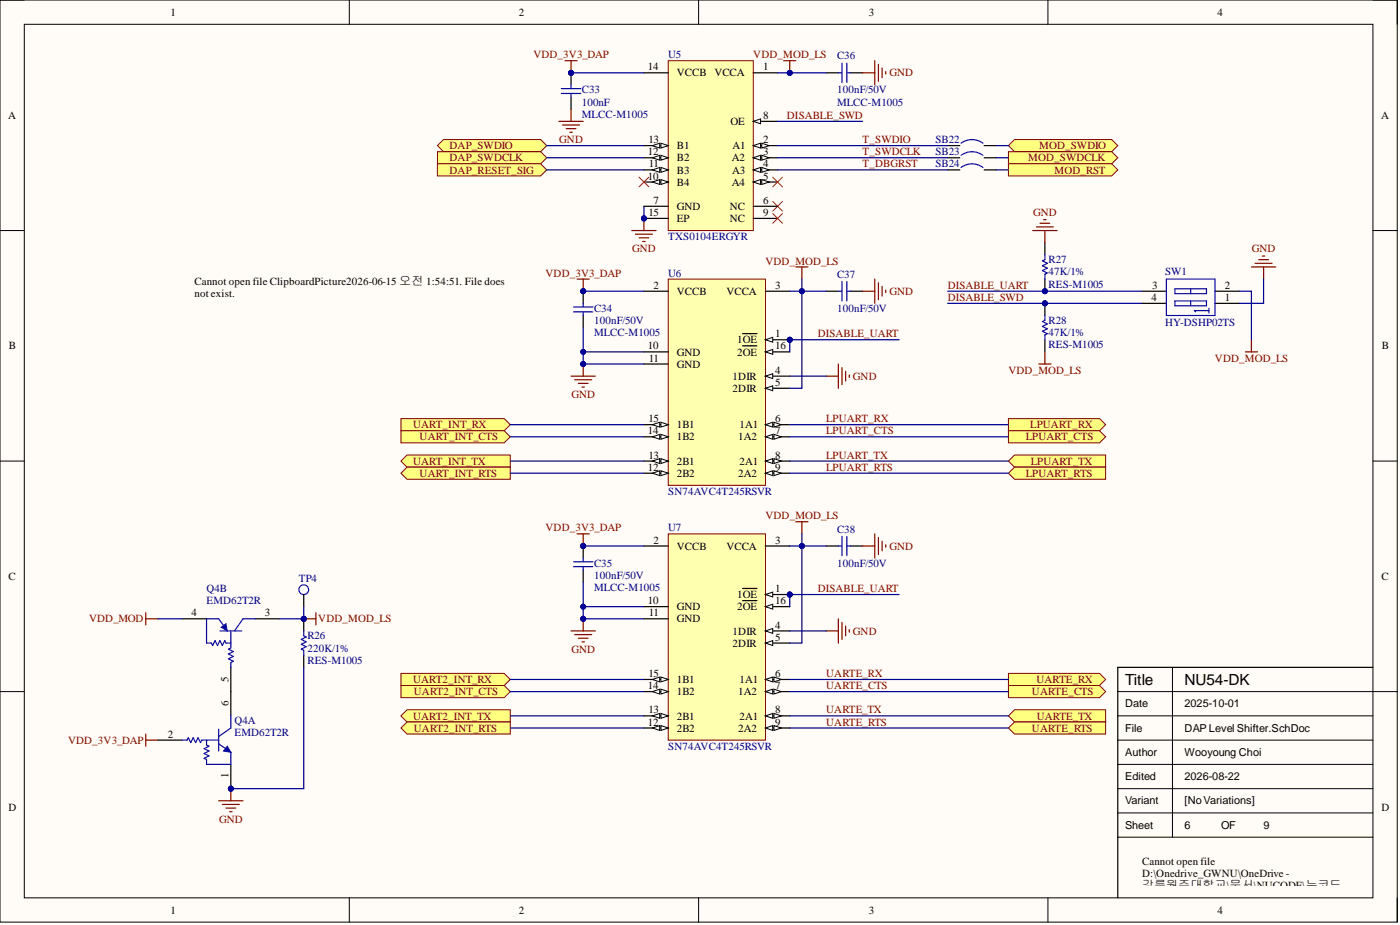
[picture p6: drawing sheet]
<svg xmlns="http://www.w3.org/2000/svg" width="292mm" height="193mm" viewBox="0 0 292 193" stroke-linecap="round" stroke-linejoin="round" font-family="sans-serif">
<defs><g id="words">
<g font-size="3.2">
<text x="234.7" y="142.8">Title</text>
<text x="247.2" y="142.8">NU54-DK</text>
</g>
<text font-size="2.5" x="238.3" y="185.5">강릉원주대학교\문서\NUCODE\누코드_</text>
<g font-size="2.3">
<text x="35.6" y="3.3">1</text>
<text x="108.2" y="3.3">2</text>
<text x="181.3" y="3.3">3</text>
<text x="254" y="3.3">4</text>
<text x="135.2" y="14.7">14</text>
<text x="141.2" y="16">VCCB</text>
<text x="149.1" y="16">VCCA</text>
<text x="159.2" y="14.7">1</text>
<text x="1.7" y="24.8">A</text>
<text x="135.3" y="29.9">13</text>
<text x="152.4" y="26.1">OE</text>
<text x="159.2" y="29.9">2</text>
<text x="159.2" y="24.8">8</text>
<text x="288.1" y="24.8">A</text>
<text x="135.2" y="32.4">12</text>
<text x="135.4" y="34.9">11</text>
<text x="141.2" y="31.1">B1</text>
<text x="141.2" y="33.7">B2</text>
<text x="152.7" y="33.7">A2</text>
<text x="152.9" y="31.1">A1</text>
<text x="159.2" y="32.4">3</text>
<text x="159.2" y="34.9">4</text>
<text x="135.2" y="37.5">10</text>
<text x="141.2" y="36.2">B3</text>
<text x="141.2" y="38.7">B4</text>
<text x="152.7" y="38.7">A4</text>
<text x="152.8" y="36.2">A3</text>
<text x="159.2" y="37.5">5</text>
<text x="135.3" y="45.1">15</text>
<text x="136.4" y="42.5">7</text>
<text x="141.2" y="46.3">EP</text>
<text x="141.2" y="43.8">GND</text>
<text x="152.3" y="43.8">NC</text>
<text x="152.3" y="46.3">NC</text>
<text x="159.2" y="42.5">6</text>
<text x="159.2" y="45.1">9</text>
<text x="40.6" y="59.5">Cannot open file ClipboardPicture2026-06-15 오전 1:54:51. File does</text>
<text x="40.6" y="62">not exist.</text>
<text x="136.4" y="60.2">2</text>
<text x="141.2" y="61.5">VCCB</text>
<text x="151.6" y="61.5">VCCA</text>
<text x="161.7" y="60.2">3</text>
<text x="240.2" y="62.8">4</text>
<text x="240.4" y="60.2">3</text>
<text x="255.5" y="62.8">1</text>
<text x="255.5" y="60.2">2</text>
<text x="153.8" y="71.6">1OE</text>
<text x="161.7" y="70.4">1</text>
<text x="1.9" y="72.9">B</text>
<text x="135.2" y="72.9">10</text>
<text x="135.4" y="75.4">11</text>
<text x="141.2" y="74.2">GND</text>
<text x="141.2" y="76.7">GND</text>
<text x="153.8" y="74.2">2OE</text>
<text x="161.7" y="72.9">16</text>
<text x="161.7" y="78">4</text>
<text x="288.3" y="72.9">B</text>
<text x="152.9" y="79.2">1DIR</text>
<text x="152.9" y="81.8">2DIR</text>
<text x="161.7" y="80.5">5</text>
<text x="135.3" y="88.1">15</text>
<text x="141.2" y="89.4">1B1</text>
<text x="154.3" y="89.4">1A1</text>
<text x="161.7" y="88.1">6</text>
<text x="135.2" y="90.6">14</text>
<text x="135.3" y="95.7">13</text>
<text x="141.2" y="91.9">1B2</text>
<text x="154" y="91.9">1A2</text>
<text x="161.7" y="90.6">7</text>
<text x="161.7" y="95.7">8</text>
<text x="135.2" y="98.2">12</text>
<text x="141.2" y="99.5">2B2</text>
<text x="141.2" y="96.9">2B1</text>
<text x="154" y="99.5">2A2</text>
<text x="154.3" y="96.9">2A1</text>
<text x="161.7" y="98.2">9</text>
<text x="136.4" y="113.4">2</text>
<text x="161.7" y="113.4">3</text>
<text x="141.2" y="114.7">VCCB</text>
<text x="151.6" y="114.7">VCCA</text>
<text x="1.8" y="121">C</text>
<text x="153.8" y="124.8">1OE</text>
<text x="161.7" y="123.5">1</text>
<text x="288.2" y="121">C</text>
<text x="40" y="128.6">4</text>
<text x="55.3" y="128.6">3</text>
<text x="135.2" y="126.1">10</text>
<text x="135.4" y="128.6">11</text>
<text x="141.2" y="127.3">GND</text>
<text x="141.2" y="129.9">GND</text>
<text x="153.8" y="127.3">2OE</text>
<text x="161.7" y="126.1">16</text>
<text x="161.7" y="131.1">4</text>
<text x="152.9" y="132.4">1DIR</text>
<text x="152.9" y="134.9">2DIR</text>
<text x="161.7" y="133.6">5</text>
<text x="47.7" y="142.3" transform="rotate(-90 47.7 142.3)">5</text>
<text x="135.2" y="143.8">14</text>
<text x="135.3" y="141.2">15</text>
<text x="141.2" y="142.5">1B1</text>
<text x="154.3" y="142.5">1A1</text>
<text x="161.7" y="141.2">6</text>
<text x="161.7" y="143.8">7</text>
<text x="47.7" y="147.3" transform="rotate(-90 47.7 147.3)">6</text>
<text x="135.3" y="148.8">13</text>
<text x="141.2" y="145">1B2</text>
<text x="154" y="145">1A2</text>
<text x="161.7" y="148.8">8</text>
<text x="234.7" y="147.6">Date</text>
<text x="247.2" y="147.6">2025-10-01</text>
<text x="35" y="153.9">2</text>
<text x="135.2" y="151.4">12</text>
<text x="141.2" y="152.6">2B2</text>
<text x="141.2" y="150.1">2B1</text>
<text x="154" y="152.6">2A2</text>
<text x="154.3" y="150.1">2A1</text>
<text x="161.7" y="151.4">9</text>
<text x="234.7" y="152.6">File</text>
<text x="247.2" y="152.6">DAP Level Shifter.SchDoc</text>
<text x="234.7" y="157.7">Author</text>
<text x="247.2" y="157.7">Wooyoung Choi</text>
<text x="47.7" y="162.3" transform="rotate(-90 47.7 162.3)">1</text>
<text x="234.7" y="162.8">Edited</text>
<text x="234.7" y="167.8">Variant</text>
<text x="247.2" y="162.8">2026-08-22</text>
<text x="247.2" y="167.8">[NoVariations]</text>
<text x="1.8" y="169.1">D</text>
<text x="234.7" y="172.9">Sheet</text>
<text x="247.2" y="172.9">6</text>
<text x="254.8" y="172.9">OF</text>
<text x="263.6" y="172.9">9</text>
<text x="288.2" y="169.1">D</text>
<text x="238.3" y="180.4">Cannot open file</text>
<text x="238.3" y="182.9">D:\Onedrive_GWNU\OneDrive -</text>
<text x="35.6" y="190.6">1</text>
<text x="108.2" y="190.6">2</text>
<text x="181.3" y="190.6">3</text>
<text x="238.3" y="188">CI_NoColor.png. File does not exist.</text>
<text x="254" y="190.6">4</text>
</g>
<g font-size="2.3" fill="#800000">
<text x="111.3" y="12.2">VDD_3V3_DAP</text>
<text x="157.2" y="12.2">VDD_MOD_LS</text>
<text x="185.6" y="16">GND</text>
<text x="116.7" y="29.9">GND</text>
<text x="164.2" y="24.8">DISABLE_SWD</text>
<text x="180" y="29.9">T_SWDIO</text>
<text x="93.8" y="31.1">DAP_SWDIO</text>
<text x="93.8" y="33.7">DAP_SWDCLK</text>
<text x="180" y="32.4">T_SWDCLK</text>
<text x="180" y="34.9">T_DBGRST</text>
<text x="214.5" y="33.7">MOD_SWDCLK</text>
<text x="216.8" y="31.1">MOD_SWDIO</text>
<text x="93.8" y="36.2">DAP_RESET_SIG</text>
<text x="220" y="36.2">MOD_RST</text>
<text x="215.6" y="45.1">GND</text>
<text x="131.9" y="52.7">GND</text>
<text x="261.2" y="52.7">GND</text>
<text x="113.8" y="57.7">VDD_3V3_DAP</text>
<text x="159.7" y="55.2">VDD_MOD_LS</text>
<text x="185.6" y="61.5">GND</text>
<text x="197.7" y="62.8">DISABLE_SWD</text>
<text x="197.7" y="60.2">DISABLE_UART</text>
<text x="170.6" y="70.4">DISABLE_UART</text>
<text x="210.4" y="78">VDD_MOD_LS</text>
<text x="253.5" y="75.4">VDD_MOD_LS</text>
<text x="119.2" y="83">GND</text>
<text x="178" y="79.2">GND</text>
<text x="86.2" y="89.4">UART_INT_RX</text>
<text x="172.4" y="88.1">LPUART_RX</text>
<text x="215" y="89.4">LPUART_RX</text>
<text x="87.5" y="91.9">UART_INT_CTS</text>
<text x="172.4" y="95.7">LPUART_TX</text>
<text x="172.4" y="90.6">LPUART_CTS</text>
<text x="214" y="91.9">LPUART_CTS</text>
<text x="86.2" y="96.9">UART_INT_TX</text>
<text x="87.5" y="99.5">UART_INT_RTS</text>
<text x="172.4" y="98.2">LPUART_RTS</text>
<text x="214" y="99.5">LPUART_RTS</text>
<text x="215.1" y="96.9">LPUART_TX</text>
<text x="113.8" y="110.9">VDD_3V3_DAP</text>
<text x="159.7" y="108.3">VDD_MOD_LS</text>
<text x="185.6" y="114.7">GND</text>
<text x="170.6" y="123.5">DISABLE_UART</text>
<text x="18.6" y="129.9">VDD_MOD</text>
<text x="66.4" y="129.9">VDD_MOD_LS</text>
<text x="119.2" y="136.2">GND</text>
<text x="178" y="132.4">GND</text>
<text x="86.2" y="142.5">UART2_INT_RX</text>
<text x="172.4" y="141.2">UARTE_RX</text>
<text x="172.4" y="143.8">UARTE_CTS</text>
<text x="216.2" y="142.5">UARTE_RX</text>
<text x="86.4" y="145">UART2_INT_CTS</text>
<text x="172.4" y="148.8">UARTE_TX</text>
<text x="215.3" y="145">UARTE_CTS</text>
<text x="14.2" y="155.2">VDD_3V3_DAP</text>
<text x="86.2" y="150.1">UART2_INT_TX</text>
<text x="86.4" y="152.6">UART2_INT_RTS</text>
<text x="172.4" y="151.4">UARTE_RTS</text>
<text x="215.3" y="152.6">UARTE_RTS</text>
<text x="216.3" y="150.1">UARTE_TX</text>
<text x="45.7" y="171.6">GND</text>
</g>
<g font-size="2.3" fill="#000080">
<text x="139.4" y="12.2">U5</text>
<text x="174.7" y="12.4">C36</text>
<text x="121.4" y="22">100nF</text>
<text x="121.4" y="19.5">C33</text>
<text x="174.7" y="19.5">100nF/50V</text>
<text x="174.7" y="22">MLCC-M1005</text>
<text x="121.4" y="24.6">MLCC-M1005</text>
<text x="195.2" y="29.9">SB22</text>
<text x="195.2" y="32.4">SB23</text>
<text x="195.2" y="34.9">SB24</text>
<text x="139.4" y="50.1">TXS0104ERGYR</text>
<text x="139.4" y="57.7">U6</text>
<text x="174.7" y="58">C37</text>
<text x="218.8" y="57.5">47K/1%</text>
<text x="218.8" y="54.9">R27</text>
<text x="218.8" y="60">RES-M1005</text>
<text x="243.1" y="57.5">SW1</text>
<text x="124" y="65.1">C34</text>
<text x="174.7" y="65.1">100nF/50V</text>
<text x="124" y="67.6">100nF/50V</text>
<text x="124" y="70.1">MLCC-M1005</text>
<text x="218.8" y="70.1">47K/1%</text>
<text x="218.8" y="67.6">R28</text>
<text x="243.1" y="68.1">HY-DSHP02TS</text>
<text x="218.8" y="72.6">RES-M1005</text>
<text x="139.4" y="103.3">SN74AVC4T245RSVR</text>
<text x="139.4" y="110.9">U7</text>
<text x="174.7" y="111.1">C38</text>
<text x="124" y="118.2">C35</text>
<text x="174.7" y="118.2">100nF/50V</text>
<text x="43.1" y="123.5">Q4B</text>
<text x="62.4" y="121.5">TP4</text>
<text x="124" y="120.7">100nF/50V</text>
<text x="124" y="123.3">MLCC-M1005</text>
<text x="43.1" y="126.1">EMD62T2R</text>
<text x="64.1" y="135.9">220K/1%</text>
<text x="64.1" y="133.4">R26</text>
<text x="64.1" y="138.5">RES-M1005</text>
<text x="48.9" y="151.1">Q4A</text>
<text x="48.9" y="153.6">EMD62T2R</text>
<text x="139.4" y="156.4">SN74AVC4T245RSVR</text>
</g>
</g></defs>
<path d="M0 0h291.5v192.4h-291.5z" fill-rule="evenodd" fill="#fffcf8"/>
<path d="M0 0h291.5v192.4h-291.5z" fill="none" stroke="#000" stroke-width=".21"/>
<path d="M5.1 5.1h281.4v182.2h-281.4z" fill-rule="evenodd" fill="#fffcf8"/>
<g fill="none" stroke="#000" stroke-width=".21">
<path d="M0 0h5.1M5.1 5.1h281.4v182.2h-281.4zM72.9 0v5.1M145.8 0v5.1M218.6 0v5.1M286.5 0h5v5.1M0 48.1h5.1M286.5 48.1h5M0 96.2h5.1M286.5 96.2h5M244.6 139.2v35.5M0 144.3h5.1"/>
<path d="M233.2 144.3h58.3M233.2 149.3h53.3M233.2 154.4h53.3M233.2 159.5h53.3M233.2 164.5h53.3M233.2 169.6h53.3M233.2 174.7h53.3M72.9 187.3v5.1M145.8 187.3v5.1M218.6 187.3v5.1M291.5 187.3v5.1"/>
</g>
<path d="M286.5 139.2h-53.3v48.1" fill="none" stroke="#000" stroke-width=".25"/>
<path d="M91.3 30.4l1.2-1.3h20.3l1.3 1.3-1.3 1.2h-20.3z" fill-rule="evenodd" fill="#ffff80"/>
<path d="M91.3 30.4l1.2-1.3h20.3l1.3 1.3-1.3 1.2h-20.3z" fill="none" stroke="#800000" stroke-width=".21"/>
<path d="M172.4 15.2h2.5M177.4 15.2h2.6" fill="none" stroke="#000" stroke-width=".25"/>
<path d="M174.9 15.2h.8M175.7 13.2v4M176.7 13.2v4M176.7 15.2h.7" fill="none" stroke="#00f" stroke-width=".25"/>
<path d="M180 15.2h2.5M182.5 12.7v5M183.3 13.4v3.6M184 14.2v2M184.8 14.9v.5" fill="none" stroke="#800000" stroke-width=".25"/>
<circle cx="119.1" cy="15.2" r=".51" fill="#000080"/>
<circle cx="119.1" cy="15.2" r=".51" fill="none" stroke="#000080" stroke-width=".21"/>
<path d="M119.1 15.2v2.5" fill="none" stroke="#000" stroke-width=".25"/>
<circle cx="119.1" cy="15.2" r=".51" fill="#000080"/>
<circle cx="119.1" cy="15.2" r=".51" fill="none" stroke="#000080" stroke-width=".21"/>
<path d="M119.1 20.3v2.5" fill="none" stroke="#000" stroke-width=".25"/>
<path d="M117.1 19.5h4.1M117.1 18.5h4.1M119.1 17.7v.8M119.1 19.5v.8" fill="none" stroke="#00f" stroke-width=".25"/>
<path d="M117.9 12.7h2.5M119.1 12.7v2.5M116.6 25.3h5.1M117.4 26.1h3.5M118.1 26.8h2.1M118.9 27.6h.5M119.1 22.8v2.5" fill="none" stroke="#800000" stroke-width=".25"/>
<circle cx="119.1" cy="15.2" r=".51" fill="#000080"/>
<circle cx="119.1" cy="15.2" r=".51" fill="none" stroke="#000080" stroke-width=".21"/>
<path d="M161.2 42l2.1 2M163.3 42l-2.1 2" fill="none" stroke="#f00" stroke-width=".21"/>
<path d="M131.8 48.1h5.1M132.6 48.9h3.5M133.3 49.6h2.1M134.1 50.4h.5M134.4 45.6v2.5" fill="none" stroke="#800000" stroke-width=".25"/>
<circle cx="134.4" cy="45.6" r=".51" fill="#000080"/>
<circle cx="134.4" cy="45.6" r=".51" fill="none" stroke="#000080" stroke-width=".21"/>
<path d="M83.7 87.3h21.5l1.3 1.3-1.3 1.3h-21.5z" fill-rule="evenodd" fill="#ffff80"/>
<path d="M83.7 87.3h21.5l1.3 1.3-1.3 1.3h-21.5z" fill="none" stroke="#800000" stroke-width=".21"/>
<path d="M83.7 96.2l1.2-1.3h21.6v2.6h-21.6z" fill-rule="evenodd" fill="#ffff80"/>
<path d="M83.7 96.2l1.2-1.3h21.6v2.6h-21.6z" fill="none" stroke="#800000" stroke-width=".21"/>
<path d="M163.5 12.7h2.5M164.8 12.7v2.5" fill="none" stroke="#800000" stroke-width=".25"/>
<circle cx="164.8" cy="15.2" r=".51" fill="#000080"/>
<circle cx="164.8" cy="15.2" r=".51" fill="none" stroke="#000080" stroke-width=".21"/>
<path d="M200.5 29.9a3.8 3.8 0 0 1 4.6 0" fill="none" stroke="#00f" stroke-width=".25"/>
<path d="M197.7 30.4h2.6M205.3 30.4h2.6" fill="none" stroke="#000" stroke-width=".25"/>
<circle cx="134.4" cy="45.6" r=".51" fill="#000080"/>
<circle cx="134.4" cy="45.6" r=".51" fill="none" stroke="#000080" stroke-width=".21"/>
<path d="M139.4 12.7h17.8v35.4h-17.8z" fill-rule="evenodd" fill="#ffffb0"/>
<path d="M139.4 12.7h17.8v35.4h-17.8z" fill="none" stroke="#800000" stroke-width=".21"/>
<path d="M134.4 15.2h5M157.2 15.2h5M157.2 30.4h5" fill="none" stroke="#000" stroke-width=".25"/>
<path d="M157.2 30.4l1.5-.5v1z" fill="#f8fcff"/>
<path d="M157.2 30.4l1.5-.5v1z" fill="none" stroke="#000" stroke-width=".21"/>
<path d="M158.9 29.9l1.6 .5-1.6 .5z" fill="#f8fcff"/>
<path d="M158.9 29.9l1.6 .5-1.6 .5z" fill="none" stroke="#000" stroke-width=".21"/>
<path d="M157.2 32.9h5" fill="none" stroke="#000" stroke-width=".25"/>
<path d="M157.2 32.9l1.5-.5v1z" fill="#f8fcff"/>
<path d="M157.2 32.9l1.5-.5v1z" fill="none" stroke="#000" stroke-width=".21"/>
<path d="M158.9 32.4l1.6 .5-1.6 .5z" fill="#f8fcff"/>
<path d="M158.9 32.4l1.6 .5-1.6 .5z" fill="none" stroke="#000" stroke-width=".21"/>
<path d="M157.2 35.4h5" fill="none" stroke="#000" stroke-width=".25"/>
<path d="M157.2 35.4l1.5-.5v1z" fill="#f8fcff"/>
<path d="M157.2 35.4l1.5-.5v1z" fill="none" stroke="#000" stroke-width=".21"/>
<path d="M158.9 34.9l1.6 .5-1.6 .5z" fill="#f8fcff"/>
<path d="M158.9 34.9l1.6 .5-1.6 .5z" fill="none" stroke="#000" stroke-width=".21"/>
<path d="M157.2 38h5" fill="none" stroke="#000" stroke-width=".25"/>
<path d="M157.2 38l1.5-.5v1z" fill="#f8fcff"/>
<path d="M157.2 38l1.5-.5v1z" fill="none" stroke="#000" stroke-width=".21"/>
<path d="M158.9 37.5l1.6 .5-1.6 .5z" fill="#f8fcff"/>
<path d="M158.9 37.5l1.6 .5-1.6 .5z" fill="none" stroke="#000" stroke-width=".21"/>
<path d="M134.4 30.4h5" fill="none" stroke="#000" stroke-width=".25"/>
<path d="M137.9 29.9l1.5 .5-1.5 .5z" fill="#f8fcff"/>
<path d="M137.9 29.9l1.5 .5-1.5 .5z" fill="none" stroke="#000" stroke-width=".21"/>
<path d="M136.1 30.4l1.5-.5v1z" fill="#f8fcff"/>
<path d="M136.1 30.4l1.5-.5v1z" fill="none" stroke="#000" stroke-width=".21"/>
<path d="M134.4 32.9h5" fill="none" stroke="#000" stroke-width=".25"/>
<path d="M137.9 32.4l1.5 .5-1.5 .5z" fill="#f8fcff"/>
<path d="M137.9 32.4l1.5 .5-1.5 .5z" fill="none" stroke="#000" stroke-width=".21"/>
<path d="M136.1 32.9l1.5-.5v1z" fill="#f8fcff"/>
<path d="M136.1 32.9l1.5-.5v1z" fill="none" stroke="#000" stroke-width=".21"/>
<path d="M134.4 35.4h5" fill="none" stroke="#000" stroke-width=".25"/>
<path d="M137.9 34.9l1.5 .5-1.5 .5z" fill="#f8fcff"/>
<path d="M137.9 34.9l1.5 .5-1.5 .5z" fill="none" stroke="#000" stroke-width=".21"/>
<path d="M136.1 35.4l1.5-.5v1z" fill="#f8fcff"/>
<path d="M136.1 35.4l1.5-.5v1z" fill="none" stroke="#000" stroke-width=".21"/>
<path d="M134.4 38h5" fill="none" stroke="#000" stroke-width=".25"/>
<path d="M137.9 37.5l1.5 .5-1.5 .5z" fill="#f8fcff"/>
<path d="M137.9 37.5l1.5 .5-1.5 .5z" fill="none" stroke="#000" stroke-width=".21"/>
<path d="M136.1 38l1.5-.5v1z" fill="#f8fcff"/>
<path d="M136.1 38l1.5-.5v1z" fill="none" stroke="#000" stroke-width=".21"/>
<path d="M157.2 25.3h5" fill="none" stroke="#000" stroke-width=".25"/>
<path d="M157.2 25.3l1.5-.5v1z" fill="#f8fcff"/>
<path d="M157.2 25.3l1.5-.5v1z" fill="none" stroke="#000" stroke-width=".21"/>
<path d="M134.4 45.6h5" fill="none" stroke="#000" stroke-width=".25"/>
<circle cx="134.4" cy="45.6" r=".51" fill="#000080"/>
<circle cx="134.4" cy="45.6" r=".51" fill="none" stroke="#000080" stroke-width=".21"/>
<path d="M134.4 43h5M157.2 43h5M157.2 45.6h5" fill="none" stroke="#000" stroke-width=".25"/>
<path d="M161.2 44.6l2.1 2M163.3 44.6l-2.1 2" fill="none" stroke="#f00" stroke-width=".21"/>
<path d="M210.4 30.4l1.3-1.3h20.2l1.3 1.3-1.3 1.2h-20.2z" fill-rule="evenodd" fill="#ffff80"/>
<path d="M210.4 30.4l1.3-1.3h20.2l1.3 1.3-1.3 1.2h-20.2z" fill="none" stroke="#800000" stroke-width=".21"/>
<circle cx="164.8" cy="70.9" r=".51" fill="#000080"/>
<circle cx="164.8" cy="70.9" r=".51" fill="none" stroke="#000080" stroke-width=".21"/>
<path d="M139.4 58.2h20.3v43.1h-20.3z" fill-rule="evenodd" fill="#ffffb0"/>
<path d="M139.4 58.2h20.3v43.1h-20.3z" fill="none" stroke="#800000" stroke-width=".21"/>
<path d="M159.7 70.9h5.1" fill="none" stroke="#000" stroke-width=".25"/>
<path d="M159.7 70.9l1.5-.5v1z" fill="#f8fcff"/>
<path d="M159.7 70.9l1.5-.5v1z" fill="none" stroke="#000" stroke-width=".21"/>
<path d="M154.9 69.6h3" fill="none" stroke="#000" stroke-width=".25"/>
<circle cx="164.8" cy="70.9" r=".51" fill="#000080"/>
<circle cx="164.8" cy="70.9" r=".51" fill="none" stroke="#000080" stroke-width=".21"/>
<path d="M159.7 73.4h5.1" fill="none" stroke="#000" stroke-width=".25"/>
<path d="M159.7 73.4l1.5-.5v1z" fill="#f8fcff"/>
<path d="M159.7 73.4l1.5-.5v1z" fill="none" stroke="#000" stroke-width=".21"/>
<path d="M154.9 72.1h3M159.7 78.5h5.1" fill="none" stroke="#000" stroke-width=".25"/>
<path d="M159.7 78.5l1.5-.5v1z" fill="#f8fcff"/>
<path d="M159.7 78.5l1.5-.5v1z" fill="none" stroke="#000" stroke-width=".21"/>
<path d="M159.7 81h5.1" fill="none" stroke="#000" stroke-width=".25"/>
<path d="M159.7 81l1.5-.5v1z" fill="#f8fcff"/>
<path d="M159.7 81l1.5-.5v1z" fill="none" stroke="#000" stroke-width=".21"/>
<path d="M134.4 73.4h5M134.4 75.9h5M134.4 98.7h5" fill="none" stroke="#000" stroke-width=".25"/>
<path d="M137.9 98.2l1.5 .5-1.5 .5z" fill="#f8fcff"/>
<path d="M137.9 98.2l1.5 .5-1.5 .5z" fill="none" stroke="#000" stroke-width=".21"/>
<path d="M136.1 98.7l1.5-.5v1z" fill="#f8fcff"/>
<path d="M136.1 98.7l1.5-.5v1z" fill="none" stroke="#000" stroke-width=".21"/>
<path d="M134.4 96.2h5" fill="none" stroke="#000" stroke-width=".25"/>
<path d="M137.9 95.7l1.5 .5-1.5 .5z" fill="#f8fcff"/>
<path d="M137.9 95.7l1.5 .5-1.5 .5z" fill="none" stroke="#000" stroke-width=".21"/>
<path d="M136.1 96.2l1.5-.5v1z" fill="#f8fcff"/>
<path d="M136.1 96.2l1.5-.5v1z" fill="none" stroke="#000" stroke-width=".21"/>
<path d="M134.4 91.1h5" fill="none" stroke="#000" stroke-width=".25"/>
<path d="M137.9 90.6l1.5 .5-1.5 .5z" fill="#f8fcff"/>
<path d="M137.9 90.6l1.5 .5-1.5 .5z" fill="none" stroke="#000" stroke-width=".21"/>
<path d="M136.1 91.1l1.5-.5v1z" fill="#f8fcff"/>
<path d="M136.1 91.1l1.5-.5v1z" fill="none" stroke="#000" stroke-width=".21"/>
<path d="M134.4 88.6h5" fill="none" stroke="#000" stroke-width=".25"/>
<path d="M137.9 88.1l1.5 .5-1.5 .5z" fill="#f8fcff"/>
<path d="M137.9 88.1l1.5 .5-1.5 .5z" fill="none" stroke="#000" stroke-width=".21"/>
<path d="M136.1 88.6l1.5-.5v1z" fill="#f8fcff"/>
<path d="M136.1 88.6l1.5-.5v1z" fill="none" stroke="#000" stroke-width=".21"/>
<path d="M134.4 60.8h5M159.7 60.8h5.1M159.7 88.6h5.1" fill="none" stroke="#000" stroke-width=".25"/>
<path d="M159.7 88.6l1.5-.5v1z" fill="#f8fcff"/>
<path d="M159.7 88.6l1.5-.5v1z" fill="none" stroke="#000" stroke-width=".21"/>
<path d="M161.5 88.1l1.5 .5-1.5 .5z" fill="#f8fcff"/>
<path d="M161.5 88.1l1.5 .5-1.5 .5z" fill="none" stroke="#000" stroke-width=".21"/>
<path d="M159.7 91.1h5.1" fill="none" stroke="#000" stroke-width=".25"/>
<path d="M159.7 91.1l1.5-.5v1z" fill="#f8fcff"/>
<path d="M159.7 91.1l1.5-.5v1z" fill="none" stroke="#000" stroke-width=".21"/>
<path d="M161.5 90.6l1.5 .5-1.5 .5z" fill="#f8fcff"/>
<path d="M161.5 90.6l1.5 .5-1.5 .5z" fill="none" stroke="#000" stroke-width=".21"/>
<path d="M159.7 96.2h5.1" fill="none" stroke="#000" stroke-width=".25"/>
<path d="M159.7 96.2l1.5-.5v1z" fill="#f8fcff"/>
<path d="M159.7 96.2l1.5-.5v1z" fill="none" stroke="#000" stroke-width=".21"/>
<path d="M161.5 95.7l1.5 .5-1.5 .5z" fill="#f8fcff"/>
<path d="M161.5 95.7l1.5 .5-1.5 .5z" fill="none" stroke="#000" stroke-width=".21"/>
<path d="M159.7 98.7h5.1" fill="none" stroke="#000" stroke-width=".25"/>
<path d="M159.7 98.7l1.5-.5v1z" fill="#f8fcff"/>
<path d="M159.7 98.7l1.5-.5v1z" fill="none" stroke="#000" stroke-width=".21"/>
<path d="M161.5 98.2l1.5 .5-1.5 .5z" fill="#f8fcff"/>
<path d="M161.5 98.2l1.5 .5-1.5 .5z" fill="none" stroke="#000" stroke-width=".21"/>
<path d="M172.4 60.8h2.5M177.4 60.8h2.6" fill="none" stroke="#000" stroke-width=".25"/>
<path d="M175.7 58.7v4.1M176.7 58.7v4.1M174.9 60.8h.8M176.7 60.8h.7" fill="none" stroke="#00f" stroke-width=".25"/>
<path d="M182.5 58.2v5.1M183.3 59v3.5M184 59.7v2.1M180 60.8h2.5M184.8 60.5v.5" fill="none" stroke="#800000" stroke-width=".25"/>
<circle cx="121.7" cy="60.8" r=".51" fill="#000080"/>
<circle cx="121.7" cy="60.8" r=".51" fill="none" stroke="#000080" stroke-width=".21"/>
<path d="M121.7 60.8v2.5" fill="none" stroke="#000" stroke-width=".25"/>
<circle cx="121.7" cy="60.8" r=".51" fill="#000080"/>
<circle cx="121.7" cy="60.8" r=".51" fill="none" stroke="#000080" stroke-width=".21"/>
<path d="M121.7 65.8v2.5" fill="none" stroke="#000" stroke-width=".25"/>
<path d="M119.7 65.1h4M119.7 64h4M121.7 63.3v.7M121.7 65.1v.7" fill="none" stroke="#00f" stroke-width=".25"/>
<path d="M119.1 78.5h5.1M119.9 79.2h3.6M120.7 80h2M121.7 75.9v2.6M121.4 80.7h.5" fill="none" stroke="#800000" stroke-width=".25"/>
<circle cx="121.7" cy="75.9" r=".51" fill="#000080"/>
<circle cx="121.7" cy="75.9" r=".51" fill="none" stroke="#000080" stroke-width=".21"/>
<path d="M166 55.7h2.6M167.3 55.7v2.5" fill="none" stroke="#800000" stroke-width=".25"/>
<path d="M210.4 96.2l1.3-1.3h19v2.6h-19z" fill-rule="evenodd" fill="#ffff80"/>
<path d="M210.4 96.2l1.3-1.3h19v2.6h-19z" fill="none" stroke="#800000" stroke-width=".21"/>
<path d="M210.4 87.3h19l1.3 1.3-1.3 1.3h-19z" fill-rule="evenodd" fill="#ffff80"/>
<path d="M210.4 87.3h19l1.3 1.3-1.3 1.3h-19z" fill="none" stroke="#800000" stroke-width=".21"/>
<path d="M120.4 58.2h2.5M121.7 58.2v2.6" fill="none" stroke="#800000" stroke-width=".25"/>
<circle cx="121.7" cy="60.8" r=".51" fill="#000080"/>
<circle cx="121.7" cy="60.8" r=".51" fill="none" stroke="#000080" stroke-width=".21"/>
<path d="M91.3 31.6h21.5l1.3 1.3-1.3 1.3h-21.5z" fill-rule="evenodd" fill="#ffff80"/>
<path d="M91.3 31.6h21.5l1.3 1.3-1.3 1.3h-21.5z" fill="none" stroke="#800000" stroke-width=".21"/>
<path d="M91.3 34.2h21.5l1.3 1.2-1.3 1.3h-21.5z" fill-rule="evenodd" fill="#ffff80"/>
<path d="M91.3 34.2h21.5l1.3 1.2-1.3 1.3h-21.5z" fill="none" stroke="#800000" stroke-width=".21"/>
<path d="M200.5 32.4a3.8 3.8 0 0 1 4.6 0M200.5 34.9a3.8 3.8 0 0 1 4.6 0" fill="none" stroke="#00f" stroke-width=".25"/>
<path d="M197.7 32.9h2.6M197.7 35.4h2.6M205.3 32.9h2.6M205.3 35.4h2.6" fill="none" stroke="#000" stroke-width=".25"/>
<path d="M210.4 31.6h21.5l1.3 1.3-1.3 1.3h-21.5z" fill-rule="evenodd" fill="#ffff80"/>
<path d="M210.4 31.6h21.5l1.3 1.3-1.3 1.3h-21.5z" fill="none" stroke="#800000" stroke-width=".21"/>
<path d="M210.4 34.2h21.5l1.3 1.2-1.3 1.3h-21.5z" fill-rule="evenodd" fill="#ffff80"/>
<path d="M210.4 34.2h21.5l1.3 1.2-1.3 1.3h-21.5z" fill="none" stroke="#800000" stroke-width=".21"/>
<path d="M133.3 37l2.1 2M135.4 37l-2.1 2M161.2 37l2.1 2M163.3 37l-2.1 2" fill="none" stroke="#f00" stroke-width=".21"/>
<path d="M172.4 78.5h2.5M174.9 75.9v5.1M175.7 76.7v3.5M176.4 77.5v2M177.2 78.2v.5M30.4 127.8v2.6M30.4 129.1h2.6" fill="none" stroke="#800000" stroke-width=".25"/>
<path d="M243.4 58.2h10.1v7.6h-10.1zM245.1 62.8h6.6v1h-6.6zM245.1 60.2h6.6v1.1h-6.6zM248.4 60.2v1.1M248.4 62.8v1M252.2 64.8h-3l.2 .3M252.2 64.3v1" fill="none" stroke="#00f" stroke-width=".25"/>
<path d="M238.3 63.3h5.1M238.3 60.8h5.1M253.5 63.3h5.1M253.5 60.8h5.1" fill="none" stroke="#000" stroke-width=".25"/>
<circle cx="48.2" cy="164.5" r=".51" fill="#000080"/>
<circle cx="48.2" cy="164.5" r=".51" fill="none" stroke="#000080" stroke-width=".21"/>
<path d="M33 154.4h5M48.2 144.3v5M48.2 159.5v5" fill="none" stroke="#000" stroke-width=".25"/>
<circle cx="48.2" cy="164.5" r=".51" fill="#000080"/>
<circle cx="48.2" cy="164.5" r=".51" fill="none" stroke="#000080" stroke-width=".21"/>
<path d="M45.6 155.2l2.6 1.7M45.6 152.1v4.6M48.2 149.3v2.6l-2.6 1.7" fill="none" stroke="#00f" stroke-width=".25"/>
<path d="M47.4 155.7l.8 1.2-1.6-.2z" fill="#00f"/>
<path d="M47.4 155.7l.8 1.2-1.6-.2z" fill="none" stroke="#00f" stroke-width=".21"/>
<path d="M45.6 129.1l1.3 1.8M45.9 131.6h4.5M53.2 129.1h-2.5l-1.8 2.5M38 154.4h1l.3-.5 .5 1 .5-1 .5 1 .5-1 .5 1 .3-.5h3.5M43.1 154.4v1l.5 .3-1 .5 1 .5-1 .5 1 .5-1 .5 .5 .3v1h5.1v-2.6" fill="none" stroke="#00f" stroke-width=".25"/>
<path d="M38 129.1h5.1M48.2 139.2v5.1M53.2 129.1h5.1" fill="none" stroke="#000" stroke-width=".25"/>
<path d="M46.1 130.9l1.1-.8 .2 1.5z" fill="#00f"/>
<path d="M46.1 130.9l1.1-.8 .2 1.5z" fill="none" stroke="#00f" stroke-width=".21"/>
<path d="M45.6 129.1h-2.5v5.1h1l.3 .5 .5-1.1 .5 1.1 .5-1.1 .5 1.1 .5-1.1 .3 .6h1M48.2 131.6v3.6l-.5 .2 1 .5-1 .5 1 .5-1 .5 1 .6-.5 .2v1" fill="none" stroke="#00f" stroke-width=".25"/>
<path d="M63.4 129.1h2.5M65.9 127.8v2.6" fill="none" stroke="#800000" stroke-width=".25"/>
<circle cx="63.4" cy="129.1" r=".51" fill="#000080"/>
<circle cx="63.4" cy="129.1" r=".51" fill="none" stroke="#000080" stroke-width=".21"/>
<circle cx="63.4" cy="129.1" r=".51" fill="#000080"/>
<circle cx="63.4" cy="129.1" r=".51" fill="none" stroke="#000080" stroke-width=".21"/>
<path d="M63.4 129.1v2.5" fill="none" stroke="#000" stroke-width=".25"/>
<circle cx="63.4" cy="129.1" r=".51" fill="#000080"/>
<circle cx="63.4" cy="129.1" r=".51" fill="none" stroke="#000080" stroke-width=".21"/>
<path d="M63.4 136.7v2.5" fill="none" stroke="#000" stroke-width=".25"/>
<path d="M63.4 131.6v1l.5 .3-1 .5 1 .5-1 .5 1 .5-1 .5 .5 .3v1" fill="none" stroke="#00f" stroke-width=".25"/>
<path d="M45.6 167.1h5.1M46.4 167.8h3.5M47.2 168.6h2M47.9 169.3h.5M48.2 164.5v2.6" fill="none" stroke="#800000" stroke-width=".25"/>
<circle cx="48.2" cy="164.5" r=".51" fill="#000080"/>
<circle cx="48.2" cy="164.5" r=".51" fill="none" stroke="#000080" stroke-width=".21"/>
<path d="M30.4 153.1v2.6M30.4 154.4h2.6" fill="none" stroke="#800000" stroke-width=".25"/>
<circle cx="63.4" cy="123" r="1.01" fill="#fff"/>
<circle cx="63.4" cy="123" r="1.01" fill="none" stroke="#00f" stroke-width=".25"/>
<path d="M63.4 124v2.6" fill="none" stroke="#000" stroke-width=".25"/>
<path d="M119.1 15.2h15.3M114.1 30.4h20.3M162.2 30.4h35.5" fill="none" stroke="#000080" stroke-width=".25"/>
<circle cx="119.1" cy="15.2" r=".51" fill="#000080"/>
<circle cx="119.1" cy="15.2" r=".51" fill="none" stroke="#000080" stroke-width=".21"/>
<path d="M134.4 43v2.6" fill="none" stroke="#000080" stroke-width=".25"/>
<circle cx="134.4" cy="45.6" r=".51" fill="#000080"/>
<circle cx="134.4" cy="45.6" r=".51" fill="none" stroke="#000080" stroke-width=".21"/>
<path d="M162.2 15.2h2.6" fill="none" stroke="#000080" stroke-width=".25"/>
<circle cx="164.8" cy="15.2" r=".51" fill="#000080"/>
<circle cx="164.8" cy="15.2" r=".51" fill="none" stroke="#000080" stroke-width=".21"/>
<path d="M207.9 30.4h2.5M164.8 60.8h7.6" fill="none" stroke="#000080" stroke-width=".25"/>
<circle cx="167.3" cy="60.8" r=".51" fill="#000080"/>
<circle cx="167.3" cy="60.8" r=".51" fill="none" stroke="#000080" stroke-width=".21"/>
<path d="M121.7 60.8h12.7" fill="none" stroke="#000080" stroke-width=".25"/>
<circle cx="121.7" cy="60.8" r=".51" fill="#000080"/>
<circle cx="121.7" cy="60.8" r=".51" fill="none" stroke="#000080" stroke-width=".21"/>
<path d="M121.7 68.3v7.6" fill="none" stroke="#000080" stroke-width=".25"/>
<circle cx="121.7" cy="75.9" r=".51" fill="#000080"/>
<circle cx="121.7" cy="75.9" r=".51" fill="none" stroke="#000080" stroke-width=".21"/>
<circle cx="121.7" cy="73.4" r=".51" fill="#000080"/>
<circle cx="121.7" cy="73.4" r=".51" fill="none" stroke="#000080" stroke-width=".21"/>
<path d="M121.7 75.9h12.7" fill="none" stroke="#000080" stroke-width=".25"/>
<circle cx="121.7" cy="75.9" r=".51" fill="#000080"/>
<circle cx="121.7" cy="75.9" r=".51" fill="none" stroke="#000080" stroke-width=".21"/>
<path d="M121.7 73.4h12.7" fill="none" stroke="#000080" stroke-width=".25"/>
<circle cx="121.7" cy="73.4" r=".51" fill="#000080"/>
<circle cx="121.7" cy="73.4" r=".51" fill="none" stroke="#000080" stroke-width=".21"/>
<path d="M167.3 58.2v2.6" fill="none" stroke="#000080" stroke-width=".25"/>
<circle cx="167.3" cy="60.8" r=".51" fill="#000080"/>
<circle cx="167.3" cy="60.8" r=".51" fill="none" stroke="#000080" stroke-width=".21"/>
<path d="M114.1 32.9h20.3M114.1 35.4h20.3M162.2 32.9h35.5M162.2 35.4h35.5M207.9 32.9h2.5M207.9 35.4h2.5M164.8 78.5h7.6M167.3 60.8v20.2h-2.5" fill="none" stroke="#000080" stroke-width=".25"/>
<circle cx="167.3" cy="60.8" r=".51" fill="#000080"/>
<circle cx="167.3" cy="60.8" r=".51" fill="none" stroke="#000080" stroke-width=".21"/>
<path d="M164.8 15.2h7.6" fill="none" stroke="#000080" stroke-width=".25"/>
<circle cx="164.8" cy="15.2" r=".51" fill="#000080"/>
<circle cx="164.8" cy="15.2" r=".51" fill="none" stroke="#000080" stroke-width=".21"/>
<path d="M162.2 25.3h17.8M164.8 70.9v2.5" fill="none" stroke="#000080" stroke-width=".25"/>
<circle cx="164.8" cy="70.9" r=".51" fill="#000080"/>
<circle cx="164.8" cy="70.9" r=".51" fill="none" stroke="#000080" stroke-width=".21"/>
<path d="M164.8 70.9h22.8" fill="none" stroke="#000080" stroke-width=".25"/>
<circle cx="164.8" cy="70.9" r=".51" fill="#000080"/>
<circle cx="164.8" cy="70.9" r=".51" fill="none" stroke="#000080" stroke-width=".21"/>
<path d="M106.5 88.6h27.9M106.5 96.2h27.9M164.8 88.6h45.6M164.8 96.2h45.6M58.3 129.1h5.1" fill="none" stroke="#000080" stroke-width=".25"/>
<circle cx="63.4" cy="129.1" r=".51" fill="#000080"/>
<circle cx="63.4" cy="129.1" r=".51" fill="none" stroke="#000080" stroke-width=".21"/>
<path d="M63.4 139.2v25.3h-15.2" fill="none" stroke="#000080" stroke-width=".25"/>
<circle cx="48.2" cy="164.5" r=".51" fill="#000080"/>
<circle cx="48.2" cy="164.5" r=".51" fill="none" stroke="#000080" stroke-width=".21"/>
<path d="M33 129.1h5M63.4 126.6v2.5" fill="none" stroke="#000080" stroke-width=".25"/>
<circle cx="63.4" cy="129.1" r=".51" fill="#000080"/>
<circle cx="63.4" cy="129.1" r=".51" fill="none" stroke="#000080" stroke-width=".21"/>
<path d="M83.7 140.5h21.5l1.3 1.2-1.3 1.3h-21.5z" fill-rule="evenodd" fill="#ffff80"/>
<path d="M83.7 140.5h21.5l1.3 1.2-1.3 1.3h-21.5z" fill="none" stroke="#800000" stroke-width=".21"/>
<path d="M83.7 149.3l1.2-1.2h21.6v2.5h-21.6z" fill-rule="evenodd" fill="#ffff80"/>
<path d="M83.7 149.3l1.2-1.2h21.6v2.5h-21.6z" fill="none" stroke="#800000" stroke-width=".21"/>
<circle cx="164.8" cy="124" r=".51" fill="#000080"/>
<circle cx="164.8" cy="124" r=".51" fill="none" stroke="#000080" stroke-width=".21"/>
<path d="M139.4 111.4h20.3v43h-20.3z" fill-rule="evenodd" fill="#ffffb0"/>
<path d="M139.4 111.4h20.3v43h-20.3z" fill="none" stroke="#800000" stroke-width=".21"/>
<path d="M159.7 124h5.1" fill="none" stroke="#000" stroke-width=".25"/>
<path d="M159.7 124l1.5-.5v1z" fill="#f8fcff"/>
<path d="M159.7 124l1.5-.5v1z" fill="none" stroke="#000" stroke-width=".21"/>
<path d="M154.9 122.8h3" fill="none" stroke="#000" stroke-width=".25"/>
<circle cx="164.8" cy="124" r=".51" fill="#000080"/>
<circle cx="164.8" cy="124" r=".51" fill="none" stroke="#000080" stroke-width=".21"/>
<path d="M159.7 126.6h5.1" fill="none" stroke="#000" stroke-width=".25"/>
<path d="M159.7 126.6l1.5-.5v1z" fill="#f8fcff"/>
<path d="M159.7 126.6l1.5-.5v1z" fill="none" stroke="#000" stroke-width=".21"/>
<path d="M154.9 125.3h3M159.7 131.6h5.1" fill="none" stroke="#000" stroke-width=".25"/>
<path d="M159.7 131.6l1.5-.5v1z" fill="#f8fcff"/>
<path d="M159.7 131.6l1.5-.5v1z" fill="none" stroke="#000" stroke-width=".21"/>
<path d="M159.7 134.2h5.1" fill="none" stroke="#000" stroke-width=".25"/>
<path d="M159.7 134.2l1.5-.6v1.1z" fill="#f8fcff"/>
<path d="M159.7 134.2l1.5-.6v1.1z" fill="none" stroke="#000" stroke-width=".21"/>
<path d="M134.4 126.6h5M134.4 129.1h5M134.4 151.9h5" fill="none" stroke="#000" stroke-width=".25"/>
<path d="M137.9 151.4l1.5 .5-1.5 .5z" fill="#f8fcff"/>
<path d="M137.9 151.4l1.5 .5-1.5 .5z" fill="none" stroke="#000" stroke-width=".21"/>
<path d="M136.1 151.9l1.5-.5v1z" fill="#f8fcff"/>
<path d="M136.1 151.9l1.5-.5v1z" fill="none" stroke="#000" stroke-width=".21"/>
<path d="M134.4 149.3h5" fill="none" stroke="#000" stroke-width=".25"/>
<path d="M137.9 148.8l1.5 .5-1.5 .5z" fill="#f8fcff"/>
<path d="M137.9 148.8l1.5 .5-1.5 .5z" fill="none" stroke="#000" stroke-width=".21"/>
<path d="M136.1 149.3l1.5-.5v1z" fill="#f8fcff"/>
<path d="M136.1 149.3l1.5-.5v1z" fill="none" stroke="#000" stroke-width=".21"/>
<path d="M134.4 144.3h5" fill="none" stroke="#000" stroke-width=".25"/>
<path d="M137.9 143.8l1.5 .5-1.5 .5z" fill="#f8fcff"/>
<path d="M137.9 143.8l1.5 .5-1.5 .5z" fill="none" stroke="#000" stroke-width=".21"/>
<path d="M136.1 144.3l1.5-.5v1z" fill="#f8fcff"/>
<path d="M136.1 144.3l1.5-.5v1z" fill="none" stroke="#000" stroke-width=".21"/>
<path d="M134.4 141.7h5" fill="none" stroke="#000" stroke-width=".25"/>
<path d="M137.9 141.2l1.5 .5-1.5 .6z" fill="#f8fcff"/>
<path d="M137.9 141.2l1.5 .5-1.5 .6z" fill="none" stroke="#000" stroke-width=".21"/>
<path d="M136.1 141.7l1.5-.5v1.1z" fill="#f8fcff"/>
<path d="M136.1 141.7l1.5-.5v1.1z" fill="none" stroke="#000" stroke-width=".21"/>
<path d="M134.4 113.9h5M159.7 113.9h5.1M159.7 141.7h5.1" fill="none" stroke="#000" stroke-width=".25"/>
<path d="M159.7 141.7l1.5-.5v1.1z" fill="#f8fcff"/>
<path d="M159.7 141.7l1.5-.5v1.1z" fill="none" stroke="#000" stroke-width=".21"/>
<path d="M161.5 141.2l1.5 .5-1.5 .6z" fill="#f8fcff"/>
<path d="M161.5 141.2l1.5 .5-1.5 .6z" fill="none" stroke="#000" stroke-width=".21"/>
<path d="M159.7 144.3h5.1" fill="none" stroke="#000" stroke-width=".25"/>
<path d="M159.7 144.3l1.5-.5v1z" fill="#f8fcff"/>
<path d="M159.7 144.3l1.5-.5v1z" fill="none" stroke="#000" stroke-width=".21"/>
<path d="M161.5 143.8l1.5 .5-1.5 .5z" fill="#f8fcff"/>
<path d="M161.5 143.8l1.5 .5-1.5 .5z" fill="none" stroke="#000" stroke-width=".21"/>
<path d="M159.7 149.3h5.1" fill="none" stroke="#000" stroke-width=".25"/>
<path d="M159.7 149.3l1.5-.5v1z" fill="#f8fcff"/>
<path d="M159.7 149.3l1.5-.5v1z" fill="none" stroke="#000" stroke-width=".21"/>
<path d="M161.5 148.8l1.5 .5-1.5 .5z" fill="#f8fcff"/>
<path d="M161.5 148.8l1.5 .5-1.5 .5z" fill="none" stroke="#000" stroke-width=".21"/>
<path d="M159.7 151.9h5.1" fill="none" stroke="#000" stroke-width=".25"/>
<path d="M159.7 151.9l1.5-.5v1z" fill="#f8fcff"/>
<path d="M159.7 151.9l1.5-.5v1z" fill="none" stroke="#000" stroke-width=".21"/>
<path d="M161.5 151.4l1.5 .5-1.5 .5z" fill="#f8fcff"/>
<path d="M161.5 151.4l1.5 .5-1.5 .5z" fill="none" stroke="#000" stroke-width=".21"/>
<path d="M172.4 113.9h2.5M177.4 113.9h2.6" fill="none" stroke="#000" stroke-width=".25"/>
<path d="M174.9 113.9h.8M175.7 111.9v4M176.7 111.9v4M176.7 113.9h.7" fill="none" stroke="#00f" stroke-width=".25"/>
<circle cx="121.7" cy="113.9" r=".51" fill="#000080"/>
<circle cx="121.7" cy="113.9" r=".51" fill="none" stroke="#000080" stroke-width=".21"/>
<path d="M121.7 113.9v2.5" fill="none" stroke="#000" stroke-width=".25"/>
<circle cx="121.7" cy="113.9" r=".51" fill="#000080"/>
<circle cx="121.7" cy="113.9" r=".51" fill="none" stroke="#000080" stroke-width=".21"/>
<path d="M121.7 119v2.5" fill="none" stroke="#000" stroke-width=".25"/>
<path d="M119.7 118.2h4M119.7 117.2h4M121.7 116.4v.8M121.7 118.2v.8" fill="none" stroke="#00f" stroke-width=".25"/>
<path d="M119.1 131.6h5.1M119.9 132.4h3.6M120.7 133.1h2M121.4 133.9h.5M121.7 129.1v2.5" fill="none" stroke="#800000" stroke-width=".25"/>
<circle cx="121.7" cy="129.1" r=".51" fill="#000080"/>
<circle cx="121.7" cy="129.1" r=".51" fill="none" stroke="#000080" stroke-width=".21"/>
<path d="M166 108.8h2.6M167.3 108.8v2.6" fill="none" stroke="#800000" stroke-width=".25"/>
<path d="M210.4 149.3l1.3-1.2h19v2.5h-19z" fill-rule="evenodd" fill="#ffff80"/>
<path d="M210.4 149.3l1.3-1.2h19v2.5h-19z" fill="none" stroke="#800000" stroke-width=".21"/>
<path d="M210.4 140.5h19l1.3 1.2-1.3 1.3h-19z" fill-rule="evenodd" fill="#ffff80"/>
<path d="M210.4 140.5h19l1.3 1.2-1.3 1.3h-19z" fill="none" stroke="#800000" stroke-width=".21"/>
<path d="M120.4 111.4h2.5M121.7 111.4v2.5" fill="none" stroke="#800000" stroke-width=".25"/>
<circle cx="121.7" cy="113.9" r=".51" fill="#000080"/>
<circle cx="121.7" cy="113.9" r=".51" fill="none" stroke="#000080" stroke-width=".21"/>
<path d="M172.4 131.6h2.5M174.9 129.1v5.1M175.7 129.9v3.5M176.4 130.6v2M177.2 131.4v.5" fill="none" stroke="#800000" stroke-width=".25"/>
<path d="M164.8 113.9h7.6" fill="none" stroke="#000080" stroke-width=".25"/>
<circle cx="167.3" cy="113.9" r=".51" fill="#000080"/>
<circle cx="167.3" cy="113.9" r=".51" fill="none" stroke="#000080" stroke-width=".21"/>
<path d="M121.7 113.9h12.7" fill="none" stroke="#000080" stroke-width=".25"/>
<circle cx="121.7" cy="113.9" r=".51" fill="#000080"/>
<circle cx="121.7" cy="113.9" r=".51" fill="none" stroke="#000080" stroke-width=".21"/>
<path d="M121.7 121.5v7.6" fill="none" stroke="#000080" stroke-width=".25"/>
<circle cx="121.7" cy="129.1" r=".51" fill="#000080"/>
<circle cx="121.7" cy="129.1" r=".51" fill="none" stroke="#000080" stroke-width=".21"/>
<circle cx="121.7" cy="126.6" r=".51" fill="#000080"/>
<circle cx="121.7" cy="126.6" r=".51" fill="none" stroke="#000080" stroke-width=".21"/>
<path d="M121.7 129.1h12.7" fill="none" stroke="#000080" stroke-width=".25"/>
<circle cx="121.7" cy="129.1" r=".51" fill="#000080"/>
<circle cx="121.7" cy="129.1" r=".51" fill="none" stroke="#000080" stroke-width=".21"/>
<path d="M121.7 126.6h12.7" fill="none" stroke="#000080" stroke-width=".25"/>
<circle cx="121.7" cy="126.6" r=".51" fill="#000080"/>
<circle cx="121.7" cy="126.6" r=".51" fill="none" stroke="#000080" stroke-width=".21"/>
<path d="M167.3 111.4v2.5" fill="none" stroke="#000080" stroke-width=".25"/>
<circle cx="167.3" cy="113.9" r=".51" fill="#000080"/>
<circle cx="167.3" cy="113.9" r=".51" fill="none" stroke="#000080" stroke-width=".21"/>
<path d="M167.3 113.9v20.3h-2.5M164.8 131.6h7.6" fill="none" stroke="#000080" stroke-width=".25"/>
<circle cx="167.3" cy="113.9" r=".51" fill="#000080"/>
<circle cx="167.3" cy="113.9" r=".51" fill="none" stroke="#000080" stroke-width=".21"/>
<path d="M164.8 124v2.6" fill="none" stroke="#000080" stroke-width=".25"/>
<circle cx="164.8" cy="124" r=".51" fill="#000080"/>
<circle cx="164.8" cy="124" r=".51" fill="none" stroke="#000080" stroke-width=".21"/>
<path d="M164.8 124h22.8" fill="none" stroke="#000080" stroke-width=".25"/>
<circle cx="164.8" cy="124" r=".51" fill="#000080"/>
<circle cx="164.8" cy="124" r=".51" fill="none" stroke="#000080" stroke-width=".21"/>
<path d="M263.6 58.2v5.1h-5M258.6 60.8h2.5v10.1M106.5 141.7h27.9M106.5 149.3h27.9M164.8 141.7h45.6M164.8 149.3h45.6" fill="none" stroke="#000080" stroke-width=".25"/>
<path d="M261.1 55.7h5.1M261.9 54.9h3.5M262.6 54.2h2.1M263.4 53.4h.5M263.6 55.7v2.5M259.8 73.4h2.6M261.1 70.9v2.5M180 113.9h2.5M182.5 111.4v5M183.3 112.1v3.6M184 112.9v2M184.8 113.7v.5" fill="none" stroke="#800000" stroke-width=".25"/>
<circle cx="218" cy="63.3" r=".51" fill="#000080"/>
<circle cx="218" cy="63.3" r=".51" fill="none" stroke="#000080" stroke-width=".21"/>
<path d="M218 63.3v2.5M218 70.9v2.5" fill="none" stroke="#000" stroke-width=".25"/>
<circle cx="218" cy="63.3" r=".51" fill="#000080"/>
<circle cx="218" cy="63.3" r=".51" fill="none" stroke="#000080" stroke-width=".21"/>
<path d="M218 65.8v1l-.5 .3 1 .5-1 .5 1 .5-1 .5 1 .5-.5 .3v1" fill="none" stroke="#00f" stroke-width=".25"/>
<circle cx="218" cy="60.8" r=".51" fill="#000080"/>
<circle cx="218" cy="60.8" r=".51" fill="none" stroke="#000080" stroke-width=".21"/>
<path d="M218 58.2v2.6" fill="none" stroke="#000" stroke-width=".25"/>
<circle cx="218" cy="60.8" r=".51" fill="#000080"/>
<circle cx="218" cy="60.8" r=".51" fill="none" stroke="#000080" stroke-width=".21"/>
<path d="M218 50.6v2.6" fill="none" stroke="#000" stroke-width=".25"/>
<path d="M218 53.2v1l-.5 .2 1 .5-1 .5 1 .5-1 .6 1 .5-.5 .2v1" fill="none" stroke="#00f" stroke-width=".25"/>
<path d="M215.5 48.1h5M216.2 47.3h3.6M217 46.6h2M217.8 45.8h.5M218 48.1v2.5M216.7 75.9h2.6M218 73.4v2.5" fill="none" stroke="#800000" stroke-width=".25"/>
<path d="M197.7 63.3h40.6" fill="none" stroke="#000080" stroke-width=".25"/>
<circle cx="218" cy="63.3" r=".51" fill="#000080"/>
<circle cx="218" cy="63.3" r=".51" fill="none" stroke="#000080" stroke-width=".21"/>
<path d="M197.7 60.8h40.6" fill="none" stroke="#000080" stroke-width=".25"/>
<circle cx="218" cy="60.8" r=".51" fill="#000080"/>
<circle cx="218" cy="60.8" r=".51" fill="none" stroke="#000080" stroke-width=".21"/>
<path d="M210.4 89.9h19l1.3 1.2-1.3 1.3h-19z" fill-rule="evenodd" fill="#ffff80"/>
<path d="M210.4 89.9h19l1.3 1.2-1.3 1.3h-19z" fill="none" stroke="#800000" stroke-width=".21"/>
<path d="M164.8 91.1h45.6" fill="none" stroke="#000080" stroke-width=".25"/>
<path d="M210.4 98.7l1.3-1.2h19v2.5h-19z" fill-rule="evenodd" fill="#ffff80"/>
<path d="M210.4 98.7l1.3-1.2h19v2.5h-19z" fill="none" stroke="#800000" stroke-width=".21"/>
<path d="M164.8 98.7h45.6" fill="none" stroke="#000080" stroke-width=".25"/>
<path d="M83.7 89.9h21.5l1.3 1.2-1.3 1.3h-21.5z" fill-rule="evenodd" fill="#ffff80"/>
<path d="M83.7 89.9h21.5l1.3 1.2-1.3 1.3h-21.5z" fill="none" stroke="#800000" stroke-width=".21"/>
<path d="M106.5 91.1h27.9" fill="none" stroke="#000080" stroke-width=".25"/>
<path d="M83.7 98.7l1.2-1.2h21.6v2.5h-21.6z" fill-rule="evenodd" fill="#ffff80"/>
<path d="M83.7 98.7l1.2-1.2h21.6v2.5h-21.6z" fill="none" stroke="#800000" stroke-width=".21"/>
<path d="M106.5 98.7h27.9" fill="none" stroke="#000080" stroke-width=".25"/>
<path d="M83.7 151.9l1.2-1.3h21.6v2.5h-21.6z" fill-rule="evenodd" fill="#ffff80"/>
<path d="M83.7 151.9l1.2-1.3h21.6v2.5h-21.6z" fill="none" stroke="#800000" stroke-width=".21"/>
<path d="M210.4 151.9l1.3-1.3h19v2.5h-19z" fill-rule="evenodd" fill="#ffff80"/>
<path d="M210.4 151.9l1.3-1.3h19v2.5h-19z" fill="none" stroke="#800000" stroke-width=".21"/>
<path d="M106.5 151.9h27.9M164.8 151.9h45.6" fill="none" stroke="#000080" stroke-width=".25"/>
<path d="M83.7 143h21.5l1.3 1.3-1.3 1.2h-21.5z" fill-rule="evenodd" fill="#ffff80"/>
<path d="M83.7 143h21.5l1.3 1.3-1.3 1.2h-21.5z" fill="none" stroke="#800000" stroke-width=".21"/>
<path d="M210.4 143h19l1.3 1.3-1.3 1.2h-19z" fill-rule="evenodd" fill="#ffff80"/>
<path d="M210.4 143h19l1.3 1.3-1.3 1.2h-19z" fill="none" stroke="#800000" stroke-width=".21"/>
<path d="M106.5 144.3h27.9M164.8 144.3h45.6" fill="none" stroke="#000080" stroke-width=".25"/>
<use href="#words"/>
</svg>
